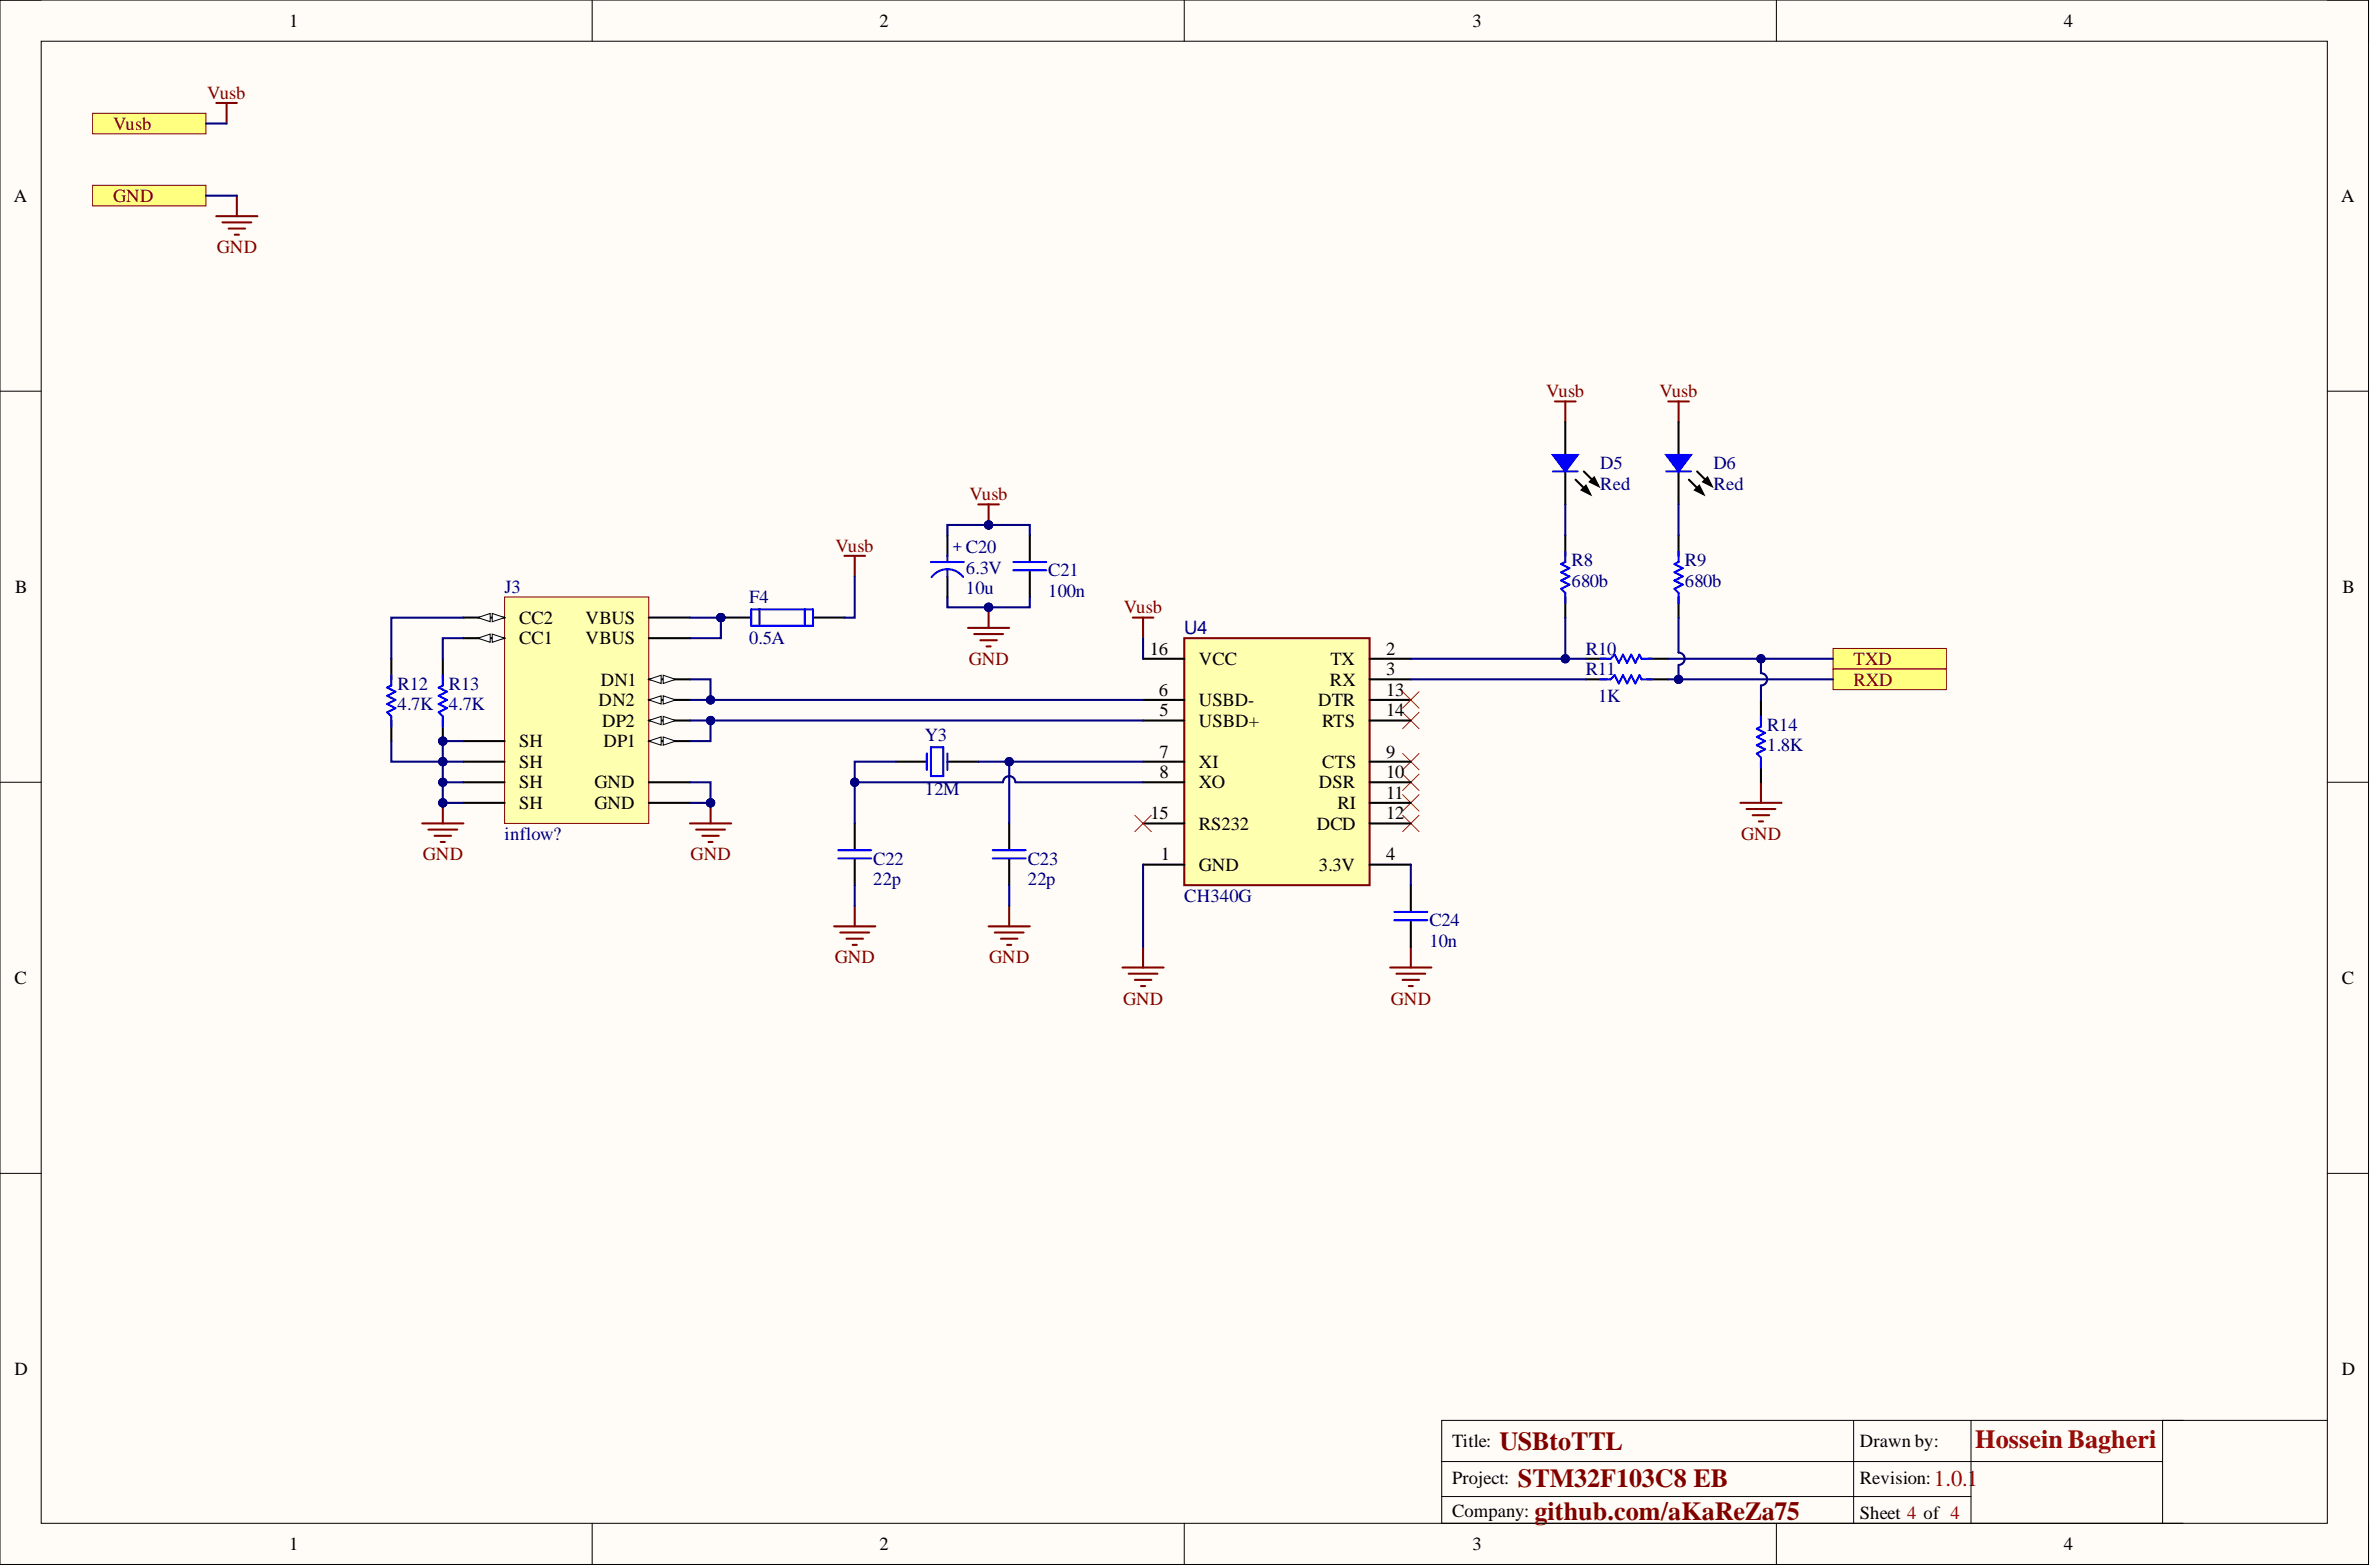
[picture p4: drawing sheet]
<svg xmlns="http://www.w3.org/2000/svg" width="292mm" height="193mm" viewBox="0 0 292 193" stroke-linecap="round" stroke-linejoin="round" font-family="sans-serif">
<defs><g id="words">
<g font-size="3.2" fill="#800000">
<text x="184.7" y="178.5">USBtoTTL</text>
<text x="187" y="183.1">STM32F103C8 EB</text>
<text x="189" y="187.2">github.com/aKaReZa75</text>
</g>
<text font-size="3.2" fill="#980000" x="243.3" y="178.3">Hossein Bagheri</text>
<text font-size="2.8" fill="#980000" x="238.3" y="182.9">1.0.1</text>
<g font-size="2.3">
<text x="35.6" y="3.3">1</text>
<text x="108.3" y="3.3">2</text>
<text x="181.4" y="3.3">3</text>
<text x="254.2" y="3.3">4</text>
<text x="1.7" y="24.8">A</text>
<text x="288.4" y="24.8">A</text>
<text x="1.9" y="73">B</text>
<text x="63.9" y="76.8">CC2</text>
<text x="72.1" y="76.8">VBUS</text>
<text x="288.6" y="73">B</text>
<text x="63.9" y="79.3">CC1</text>
<text x="72.1" y="79.3">VBUS</text>
<text x="141.7" y="80.6">16</text>
<text x="147.7" y="81.9">VCC</text>
<text x="163.9" y="81.9">TX</text>
<text x="170.8" y="80.6">2</text>
<text x="170.8" y="83.2">3</text>
<text x="73.8" y="87">DN2</text>
<text x="74" y="84.4">DN1</text>
<text x="74.2" y="89.5">DP2</text>
<text x="142.8" y="85.7">6</text>
<text x="142.9" y="88.2">5</text>
<text x="147.7" y="89.5">USBD+</text>
<text x="147.7" y="87">USBD-</text>
<text x="162.4" y="87">DTR</text>
<text x="162.9" y="89.5">RTS</text>
<text x="163.8" y="84.4">RX</text>
<text x="170.8" y="85.7">13</text>
<text x="170.8" y="88.2">14</text>
<text x="63.9" y="92">SH</text>
<text x="63.9" y="94.6">SH</text>
<text x="74.3" y="92">DP1</text>
<text x="142.9" y="93.3">7</text>
<text x="142.9" y="95.8">8</text>
<text x="147.7" y="94.6">XI</text>
<text x="162.9" y="94.6">CTS</text>
<text x="170.8" y="93.3">9</text>
<text x="170.8" y="95.8">10</text>
<text x="63.9" y="97.1">SH</text>
<text x="63.9" y="99.6">SH</text>
<text x="73.2" y="99.6">GND</text>
<text x="73.2" y="97.1">GND</text>
<text x="141.8" y="100.9">15</text>
<text x="147.7" y="97.1">XO</text>
<text x="162.5" y="97.1">DSR</text>
<text x="164.8" y="99.6">RI</text>
<text x="170.8" y="98.4">11</text>
<text x="170.8" y="100.9">12</text>
<text x="143" y="106">1</text>
<text x="147.7" y="107.2">GND</text>
<text x="147.7" y="102.2">RS232</text>
<text x="162.2" y="102.2">DCD</text>
<text x="162.5" y="107.2">3.3V</text>
<text x="170.8" y="106">4</text>
<text x="1.8" y="121.2">C</text>
<text x="288.5" y="121.2">C</text>
<text x="1.8" y="169.3">D</text>
<text x="288.5" y="169.3">D</text>
<text x="178.9" y="178.2">Title:</text>
<text x="229.1" y="178.2">Drawn by:</text>
<text x="178.9" y="182.8">Project:</text>
<text x="229.1" y="182.8">Revision:</text>
<text x="35.6" y="190.9">1</text>
<text x="108.3" y="190.9">2</text>
<text x="178.9" y="186.8">Company:</text>
<text x="181.4" y="190.9">3</text>
<text x="229.1" y="187.1">Sheet 4 of 4</text>
<text x="254.2" y="190.9">4</text>
</g>
<g font-size="2.3" fill="#800000">
<text x="14" y="16">Vusb</text>
<text x="25.5" y="12.2">Vusb</text>
<text x="14" y="24.8">GND</text>
<text x="26.7" y="31.2">GND</text>
<text x="190.5" y="48.9">Vusb</text>
<text x="204.4" y="48.9">Vusb</text>
<text x="119.4" y="61.6">Vusb</text>
<text x="102.9" y="67.9">Vusb</text>
<text x="138.5" y="75.5">Vusb</text>
<text x="119.3" y="81.9">GND</text>
<text x="228.4" y="81.9">TXD</text>
<text x="228.4" y="84.4">RXD</text>
<text x="52.1" y="106">GND</text>
<text x="85.1" y="106">GND</text>
<text x="214.5" y="103.4">GND</text>
<text x="102.8" y="118.6">GND</text>
<text x="121.9" y="118.6">GND</text>
<text x="138.4" y="123.7">GND</text>
<text x="171.4" y="123.7">GND</text>
</g>
<g font-size="2.3" fill="#000080">
<text x="197.2" y="57.8">D5</text>
<text x="211.1" y="57.8">D6</text>
<text x="197.2" y="60.3">Red</text>
<text x="211.1" y="60.3">Red</text>
<text x="119" y="70.6">6.3V</text>
<text x="129.2" y="71">C21</text>
<text x="193.6" y="69.7">R8</text>
<text x="207.6" y="69.7">R9</text>
<text x="62.2" y="73">J3</text>
<text x="92.3" y="74.3">F4</text>
<text x="119" y="73.2">10u</text>
<text x="129.2" y="73.5">100n</text>
<text x="193.6" y="72.3">680b</text>
<text x="207.6" y="72.3">680b</text>
<text x="92.3" y="79.3">0.5A</text>
<text x="145.9" y="78.1">U4</text>
<text x="195.4" y="80.6">R10</text>
<text x="195.4" y="83.2">R11</text>
<text x="49" y="87.5">4.7K</text>
<text x="49" y="84.9">R12</text>
<text x="55.3" y="87.5">4.7K</text>
<text x="55.3" y="84.9">R13</text>
<text x="196.9" y="86.4">1K</text>
<text x="217.7" y="90">R14</text>
<text x="113.9" y="91.3">Y3</text>
<text x="217.7" y="92.5">1.8K</text>
<text x="113.9" y="97.9">12M</text>
<text x="62.2" y="103.4">inflow?</text>
<text x="107.6" y="106.5">C22</text>
<text x="126.6" y="106.5">C23</text>
<text x="107.6" y="109">22p</text>
<text x="126.6" y="109">22p</text>
<text x="145.9" y="111">CH340G</text>
<text x="176.1" y="116.6">10n</text>
<text x="176.1" y="114.1">C24</text>
</g>
<text font-size="2" fill="#00f" x="117.4" y="67.9">+ C20</text>
</g></defs>
<path d="M0 0h291.8v192.7h-291.8z" fill-rule="evenodd" fill="#fffcf8"/>
<path d="M0 0h291.8v192.7h-291.8z" fill="none" stroke="#000" stroke-width=".12"/>
<path d="M5.1 5.1h281.6v182.5h-281.6z" fill-rule="evenodd" fill="#fffcf8"/>
<g fill="none" stroke="#000" stroke-width=".12">
<path d="M0 0h5.1M5.1 5.1h281.6v182.5h-281.6zM72.9 0v5.1M145.9 0v5.1M218.8 0v5.1M286.7 0h5.1v5.1M0 48.2h5.1M286.7 48.2h5.1M0 96.3h5.1M286.7 96.3h5.1M0 144.5h5.1M286.7 144.5h5.1"/>
<path d="M177.6 180h88.8M228.4 174.9v12.7M242.8 174.9v12.7M266.4 174.9v12.7M286.7 174.9h-109.1v12.7h91.4M72.9 187.6v5.1M145.9 187.6v5.1M177.6 184.3h65.2M218.8 187.6v5.1M291.8 187.6v5.1"/>
</g>
<path d="M120.5 62.1h2.6M121.8 62.1v2.5" fill="none" stroke="#800000" stroke-width=".25"/>
<circle cx="121.8" cy="64.6" r=".51" fill="#000080"/>
<circle cx="121.8" cy="64.6" r=".51" fill="none" stroke="#000080" stroke-width=".12"/>
<path d="M119.3 77.3h5M120 78.1h3.6M120.8 78.8h2M121.5 79.6h.5M121.8 74.8v2.5M139.6 76.1h2.5M140.8 76.1v2.5" fill="none" stroke="#800000" stroke-width=".25"/>
<circle cx="121.8" cy="74.8" r=".51" fill="#000080"/>
<circle cx="121.8" cy="74.8" r=".51" fill="none" stroke="#000080" stroke-width=".12"/>
<g fill="none" stroke="#800000" stroke-width=".25">
<path d="M104 68.4h2.6M105.3 68.4v2.6M87.5 98.9v2.5M214.4 98.9h5.1M215.2 99.6h3.5M216.9 96.3v2.6M85 101.4h5.1M85.8 102.2h3.5M86.5 102.9h2.1M87.3 103.7h.5M171.3 119.1h5M172 119.9h3.6"/>
<path d="M173.8 116.6v2.5M215.9 100.4h2.1M216.7 101.1h.5M172.8 120.7h2M173.6 121.4h.5"/>
</g>
<path d="M172.8 87.7l2 2M172.8 92.8l2 2M172.8 95.3l2 2M172.8 97.9l2 2M174.8 87.7l-2 2M174.8 92.8l-2 2M174.8 95.3l-2 2M174.8 97.9l-2 2M172.8 100.4l2 2M174.8 100.4l-2 2" fill="none" stroke="#f00" stroke-width=".12"/>
<circle cx="87.5" cy="98.9" r=".51" fill="#000080"/>
<circle cx="87.5" cy="98.9" r=".51" fill="none" stroke="#000080" stroke-width=".12"/>
<path d="M54.6 98.9v2.5M52 101.4h5.1M52.8 102.2h3.5M53.5 102.9h2.1M54.3 103.7h.5" fill="none" stroke="#800000" stroke-width=".25"/>
<circle cx="54.6" cy="98.9" r=".51" fill="#000080"/>
<circle cx="54.6" cy="98.9" r=".51" fill="none" stroke="#000080" stroke-width=".12"/>
<path d="M102.8 114.1h5M103.5 114.8h3.6M104.3 115.6h2M105 116.4h.6M105.3 111.5v2.6M121.8 114.1h5.1M122.6 114.8h3.5M123.3 115.6h2M124.1 116.4h.5M124.3 111.5v2.6" fill="none" stroke="#800000" stroke-width=".25"/>
<path d="M225.8 79.9h14v2.5h-14z" fill-rule="evenodd" fill="#ffff80"/>
<path d="M225.8 79.9h14v2.5h-14z" fill="none" stroke="#800000" stroke-width=".12"/>
<path d="M225.8 82.4h14v2.5h-14z" fill-rule="evenodd" fill="#ffff80"/>
<path d="M225.8 82.4h14v2.5h-14z" fill="none" stroke="#800000" stroke-width=".12"/>
<path d="M11.4 13.9h14v2.6h-14z" fill-rule="evenodd" fill="#ffff80"/>
<path d="M11.4 13.9h14v2.6h-14z" fill="none" stroke="#800000" stroke-width=".12"/>
<path d="M11.4 22.8h14v2.6h-14z" fill-rule="evenodd" fill="#ffff80"/>
<path d="M11.4 22.8h14v2.6h-14z" fill="none" stroke="#800000" stroke-width=".12"/>
<path d="M26.6 12.7h2.6M27.9 12.7v2.5M26.6 26.6h5.1M27.4 27.4h3.6M28.2 28.1h2M28.9 28.9h.5M29.2 24.1v2.5M191.6 49.4h2.5M192.8 49.4v2.6M205.5 49.4h2.6M206.8 49.4v2.6" fill="none" stroke="#800000" stroke-width=".25"/>
<path d="M62.2 73.5h17.7v27.9h-17.7z" fill-rule="evenodd" fill="#ffffb0"/>
<path d="M62.2 73.5h17.7v27.9h-17.7z" fill="none" stroke="#800000" stroke-width=".12"/>
<path d="M57.1 78.6h5.1" fill="none" stroke="#000" stroke-width=".25"/>
<path d="M60.6 78.1l1.6 .5-1.6 .5z" fill="#f8fcff"/>
<path d="M60.6 78.1l1.6 .5-1.6 .5z" fill="none" stroke="#000" stroke-width=".12"/>
<path d="M58.9 78.6l1.5-.5v1z" fill="#f8fcff"/>
<path d="M58.9 78.6l1.5-.5v1z" fill="none" stroke="#000" stroke-width=".12"/>
<path d="M79.9 91.3h5.1" fill="none" stroke="#000" stroke-width=".25"/>
<path d="M79.9 91.3l1.5-.5v1z" fill="#f8fcff"/>
<path d="M79.9 91.3l1.5-.5v1z" fill="none" stroke="#000" stroke-width=".12"/>
<path d="M81.7 90.8l1.5 .5-1.5 .5z" fill="#f8fcff"/>
<path d="M81.7 90.8l1.5 .5-1.5 .5z" fill="none" stroke="#000" stroke-width=".12"/>
<path d="M79.9 83.7h5.1" fill="none" stroke="#000" stroke-width=".25"/>
<path d="M79.9 83.7l1.5-.5v1z" fill="#f8fcff"/>
<path d="M79.9 83.7l1.5-.5v1z" fill="none" stroke="#000" stroke-width=".12"/>
<path d="M81.7 83.2l1.5 .5-1.5 .5z" fill="#f8fcff"/>
<path d="M81.7 83.2l1.5 .5-1.5 .5z" fill="none" stroke="#000" stroke-width=".12"/>
<path d="M79.9 76.1h5.1M79.9 78.6h5.1M79.9 86.2h5.1" fill="none" stroke="#000" stroke-width=".25"/>
<path d="M79.9 86.2l1.5-.5v1z" fill="#f8fcff"/>
<path d="M79.9 86.2l1.5-.5v1z" fill="none" stroke="#000" stroke-width=".12"/>
<path d="M81.7 85.7l1.5 .5-1.5 .5z" fill="#f8fcff"/>
<path d="M81.7 85.7l1.5 .5-1.5 .5z" fill="none" stroke="#000" stroke-width=".12"/>
<path d="M79.9 88.7h5.1" fill="none" stroke="#000" stroke-width=".25"/>
<path d="M79.9 88.7l1.5-.5v1z" fill="#f8fcff"/>
<path d="M79.9 88.7l1.5-.5v1z" fill="none" stroke="#000" stroke-width=".12"/>
<path d="M81.7 88.2l1.5 .5-1.5 .5z" fill="#f8fcff"/>
<path d="M81.7 88.2l1.5 .5-1.5 .5z" fill="none" stroke="#000" stroke-width=".12"/>
<path d="M57.1 76.1h5.1" fill="none" stroke="#000" stroke-width=".25"/>
<path d="M60.6 75.5l1.6 .6-1.6 .5z" fill="#f8fcff"/>
<path d="M60.6 75.5l1.6 .6-1.6 .5z" fill="none" stroke="#000" stroke-width=".12"/>
<path d="M58.9 76.1l1.5-.6v1.1z" fill="#f8fcff"/>
<path d="M58.9 76.1l1.5-.6v1.1z" fill="none" stroke="#000" stroke-width=".12"/>
<path d="M57.1 91.3h5.1M57.1 93.8h5.1M57.1 96.3h5.1M57.1 98.9h5.1M79.9 96.3h5.1M79.9 98.9h5.1M105.3 101.4v3.2M105.3 105.8v3.2M124.3 101.4v3.2M124.3 105.8v3.2M173.8 109v3.2M173.8 113.4v3.2" fill="none" stroke="#000" stroke-width=".25"/>
<path d="M103.3 105.7h4M103.3 104.7h4M122.3 105.7h4.1M122.3 104.7h4.1M171.8 113.3h4M171.8 112.3h4" fill="none" stroke="#00f" stroke-width=".25"/>
<circle cx="54.6" cy="91.3" r=".51" fill="#000080"/>
<circle cx="54.6" cy="91.3" r=".51" fill="none" stroke="#000080" stroke-width=".12"/>
<path d="M54.6 88.7v2.6" fill="none" stroke="#000" stroke-width=".25"/>
<circle cx="54.6" cy="91.3" r=".51" fill="#000080"/>
<circle cx="54.6" cy="91.3" r=".51" fill="none" stroke="#000080" stroke-width=".12"/>
<path d="M48.2 81.1v2.6M48.2 88.7v2.6M54.6 81.1v2.6" fill="none" stroke="#000" stroke-width=".25"/>
<path d="M48.2 83.2v1.2l-.5 .3 1 .5-1 .5 1 .5-1 .5 1 .5-1 .5 .5 .5v1.3M54.6 83.2v1.2l-.6 .3 1.1 .5-1.1 .5 1.1 .5-1.1 .5 1.1 .5-1.1 .5 .6 .5v1.3" fill="none" stroke="#00f" stroke-width=".25"/>
<circle cx="88.8" cy="76.1" r=".51" fill="#000080"/>
<circle cx="88.8" cy="76.1" r=".51" fill="none" stroke="#000080" stroke-width=".12"/>
<path d="M88.8 76.1h3.7M100.4 76.1h3.6" fill="none" stroke="#000" stroke-width=".25"/>
<circle cx="88.8" cy="76.1" r=".51" fill="#000080"/>
<circle cx="88.8" cy="76.1" r=".51" fill="none" stroke="#000080" stroke-width=".12"/>
<path d="M92.6 75h7.6v2.1h-7.6zM93.6 75v2.1M99.1 75v2.1" fill="none" stroke="#00f" stroke-width=".25"/>
<path d="M145.9 78.6h22.8v30.4h-22.8z" fill-rule="evenodd" fill="#ffffb0"/>
<path d="M145.9 78.6h22.8v30.4h-22.8zM138.3 119.1h5.1M139 119.9h3.6M140.8 116.6v2.5M139.8 120.7h2M140.6 121.4h.5" fill="none" stroke="#800000" stroke-width=".25"/>
<g fill="none" stroke="#000" stroke-width=".25">
<path d="M192.8 52v4M192.8 58.1v4M126.9 65.9v3.2M126.9 70.4v3.1M192.8 65.9v2.5M192.8 73.5v2.6M206.8 65.9v2.5M206.8 73.5v2.6M140.8 81.1h5.1M140.8 88.7h5.1M140.8 86.2h5.1M140.8 93.8h5.1"/>
<path d="M140.8 96.3h5.1M168.7 81.1h5.1M168.7 83.7h5.1M168.7 88.7h5.1M168.7 86.2h5.1M168.7 93.8h5.1M168.7 96.3h5.1M168.7 98.9h5.1M195.4 81.1h2.5M195.4 83.7h2.5M203 81.1h2.5M203 83.7h2.5"/>
<path d="M216.9 86.2v2.5M216.9 93.8v2.5M140.8 106.5h5.1M140.8 101.4h5.1M168.7 106.5h5.1M168.7 101.4h5.1"/>
</g>
<path d="M139.8 100.4l2 2M141.8 100.4l-2 2" fill="none" stroke="#f00" stroke-width=".12"/>
<path d="M191.3 58.1h3.1M124.8 70.2h4.1M124.8 69.2h4.1M192.8 67.9v1.3l-.5 .3 1 .5-1 .5 1 .5-1 .5 1 .5-1 .5 .5 .5v1.3M206.8 67.9v1.3l-.5 .3 1 .5-1 .5 1 .5-1 .5 1 .5-1 .5 .5 .5v1.3M197.2 81.1h1.2l.5-.5 .5 1 .5-1 .6 1 .5-1 .5 1 .5-1 .2 .5h1.3M197.2 83.7h1.2l.5-.5 .5 1 .5-1 .6 1 .5-1 .5 1 .5-1 .2 .5h1.3M216.9 88.2v1.3l-.5 .2 1.1 .5-1.1 .6 1.1 .5-1.1 .5 1.1 .5-1.1 .5 .5 .5v1.3" fill="none" stroke="#00f" stroke-width=".25"/>
<path d="M191.3 56h3.1l-1.6 2.1z" fill="#00f"/>
<path d="M191.3 56h3.1l-1.6 2.1zM205.3 58.1h3" fill="none" stroke="#00f" stroke-width=".25"/>
<path d="M194.1 59.1l1.5 1.5M195.1 58.1l1.3 1.2M195.9 59.3l.5-.5 .5 1zM206.8 52v4M206.8 58.1v4M194.9 60.3l.5-.5 .5 1z" fill="none" stroke="#000" stroke-width=".25"/>
<path d="M195.9 59.3l.5-.5 .5 1zM194.9 60.3l.5-.5 .5 1z" fill="#000"/>
<path d="M205.3 56h3l-1.5 2.1z" fill="#00f"/>
<path d="M205.3 56h3l-1.5 2.1zM114.2 92.8v2M114.7 92h1.5v3.6h-1.5zM116.7 92.8v2" fill="none" stroke="#00f" stroke-width=".25"/>
<path d="M208.1 59.1l1.5 1.5M209.1 58.1l1.2 1.2M209.8 59.3l.5-.5 .6 1zM208.8 60.3l.5-.5 .5 1zM110.4 93.8h3.8M116.7 93.8h3.8" fill="none" stroke="#000" stroke-width=".25"/>
<path d="M209.8 59.3l.5-.5 .6 1zM208.8 60.3l.5-.5 .5 1z" fill="#000"/>
<path d="M121.8 64.6h5.1v1.3" fill="none" stroke="#000080" stroke-width=".25"/>
<circle cx="121.8" cy="64.6" r=".51" fill="#000080"/>
<circle cx="121.8" cy="64.6" r=".51" fill="none" stroke="#000080" stroke-width=".12"/>
<path d="M121.8 64.6h-5.1v1.3" fill="none" stroke="#000080" stroke-width=".25"/>
<circle cx="121.8" cy="64.6" r=".51" fill="#000080"/>
<circle cx="121.8" cy="64.6" r=".51" fill="none" stroke="#000080" stroke-width=".12"/>
<path d="M140.8 78.6v2.5M192.8 62.1v3.8M192.8 76.1v5M206.8 62.1v3.8" fill="none" stroke="#000080" stroke-width=".25"/>
<circle cx="192.8" cy="81.1" r=".51" fill="#000080"/>
<circle cx="192.8" cy="81.1" r=".51" fill="none" stroke="#000080" stroke-width=".12"/>
<path d="M85 76.1h3.8" fill="none" stroke="#000080" stroke-width=".25"/>
<circle cx="88.8" cy="76.1" r=".51" fill="#000080"/>
<circle cx="88.8" cy="76.1" r=".51" fill="none" stroke="#000080" stroke-width=".12"/>
<path d="M57.1 76.1h-8.9v5M88.8 76.1v2.5h-3.8" fill="none" stroke="#000080" stroke-width=".25"/>
<circle cx="88.8" cy="76.1" r=".51" fill="#000080"/>
<circle cx="88.8" cy="76.1" r=".51" fill="none" stroke="#000080" stroke-width=".12"/>
<path d="M205.5 83.7h20.3" fill="none" stroke="#000080" stroke-width=".25"/>
<circle cx="206.8" cy="83.7" r=".51" fill="#000080"/>
<circle cx="206.8" cy="83.7" r=".51" fill="none" stroke="#000080" stroke-width=".12"/>
<path d="M57.1 78.6h-2.5v2.5M216.9 81.1v1.8a.76 .76 0 0 1 .8 .8 .76 .76 0 0 1-.8 .7v1.8" fill="none" stroke="#000080" stroke-width=".25"/>
<circle cx="216.9" cy="81.1" r=".51" fill="#000080"/>
<circle cx="216.9" cy="81.1" r=".51" fill="none" stroke="#000080" stroke-width=".12"/>
<path d="M87.5 88.7v2.6h-2.5" fill="none" stroke="#000080" stroke-width=".25"/>
<circle cx="87.5" cy="88.7" r=".51" fill="#000080"/>
<circle cx="87.5" cy="88.7" r=".51" fill="none" stroke="#000080" stroke-width=".12"/>
<path d="M57.1 91.3h-2.5v7.6" fill="none" stroke="#000080" stroke-width=".25"/>
<circle cx="54.6" cy="91.3" r=".51" fill="#000080"/>
<circle cx="54.6" cy="91.3" r=".51" fill="none" stroke="#000080" stroke-width=".12"/>
<circle cx="54.6" cy="93.8" r=".51" fill="#000080"/>
<circle cx="54.6" cy="93.8" r=".51" fill="none" stroke="#000080" stroke-width=".12"/>
<circle cx="54.6" cy="96.3" r=".51" fill="#000080"/>
<circle cx="54.6" cy="96.3" r=".51" fill="none" stroke="#000080" stroke-width=".12"/>
<circle cx="54.6" cy="98.9" r=".51" fill="#000080"/>
<circle cx="54.6" cy="98.9" r=".51" fill="none" stroke="#000080" stroke-width=".12"/>
<path d="M48.2 91.3v2.5h6.4" fill="none" stroke="#000080" stroke-width=".25"/>
<circle cx="54.6" cy="93.8" r=".51" fill="#000080"/>
<circle cx="54.6" cy="93.8" r=".51" fill="none" stroke="#000080" stroke-width=".12"/>
<path d="M54.6 93.8h2.5" fill="none" stroke="#000080" stroke-width=".25"/>
<circle cx="54.6" cy="93.8" r=".51" fill="#000080"/>
<circle cx="54.6" cy="93.8" r=".51" fill="none" stroke="#000080" stroke-width=".12"/>
<path d="M54.6 96.3h2.5" fill="none" stroke="#000080" stroke-width=".25"/>
<circle cx="54.6" cy="96.3" r=".51" fill="#000080"/>
<circle cx="54.6" cy="96.3" r=".51" fill="none" stroke="#000080" stroke-width=".12"/>
<path d="M54.6 98.9h2.5" fill="none" stroke="#000080" stroke-width=".25"/>
<circle cx="54.6" cy="98.9" r=".51" fill="#000080"/>
<circle cx="54.6" cy="98.9" r=".51" fill="none" stroke="#000080" stroke-width=".12"/>
<path d="M85 98.9h2.5" fill="none" stroke="#000080" stroke-width=".25"/>
<circle cx="87.5" cy="98.9" r=".51" fill="#000080"/>
<circle cx="87.5" cy="98.9" r=".51" fill="none" stroke="#000080" stroke-width=".12"/>
<path d="M85 96.3h2.5v2.6" fill="none" stroke="#000080" stroke-width=".25"/>
<circle cx="87.5" cy="98.9" r=".51" fill="#000080"/>
<circle cx="87.5" cy="98.9" r=".51" fill="none" stroke="#000080" stroke-width=".12"/>
<path d="M124.3 93.8v7.6" fill="none" stroke="#000080" stroke-width=".25"/>
<circle cx="124.3" cy="93.8" r=".51" fill="#000080"/>
<circle cx="124.3" cy="93.8" r=".51" fill="none" stroke="#000080" stroke-width=".12"/>
<path d="M25.4 15.2h2.5M25.4 24.1h3.8M105.3 96.3h18.3a.76 .76 0 0 1 .7-.7 .76 .76 0 0 1 .8 .7h15.7M105.3 109v2.5M124.3 109v2.5M140.8 106.5v10.1M173.8 106.5v2.5" fill="none" stroke="#000080" stroke-width=".25"/>
<circle cx="105.3" cy="96.3" r=".51" fill="#000080"/>
<circle cx="105.3" cy="96.3" r=".51" fill="none" stroke="#000080" stroke-width=".12"/>
<path d="M110.4 93.8h-5.1v7.6" fill="none" stroke="#000080" stroke-width=".25"/>
<circle cx="105.3" cy="96.3" r=".51" fill="#000080"/>
<circle cx="105.3" cy="96.3" r=".51" fill="none" stroke="#000080" stroke-width=".12"/>
<path d="M120.5 93.8h20.3" fill="none" stroke="#000080" stroke-width=".25"/>
<circle cx="124.3" cy="93.8" r=".51" fill="#000080"/>
<circle cx="124.3" cy="93.8" r=".51" fill="none" stroke="#000080" stroke-width=".12"/>
<path d="M205.5 81.1h20.3" fill="none" stroke="#000080" stroke-width=".25"/>
<circle cx="216.9" cy="81.1" r=".51" fill="#000080"/>
<circle cx="216.9" cy="81.1" r=".51" fill="none" stroke="#000080" stroke-width=".12"/>
<path d="M85 88.7h55.8" fill="none" stroke="#000080" stroke-width=".25"/>
<circle cx="87.5" cy="88.7" r=".51" fill="#000080"/>
<circle cx="87.5" cy="88.7" r=".51" fill="none" stroke="#000080" stroke-width=".12"/>
<path d="M87.5 86.2h53.3" fill="none" stroke="#000080" stroke-width=".25"/>
<circle cx="87.5" cy="86.2" r=".51" fill="#000080"/>
<circle cx="87.5" cy="86.2" r=".51" fill="none" stroke="#000080" stroke-width=".12"/>
<path d="M85 83.7h2.5v2.5h-2.5" fill="none" stroke="#000080" stroke-width=".25"/>
<circle cx="87.5" cy="86.2" r=".51" fill="#000080"/>
<circle cx="87.5" cy="86.2" r=".51" fill="none" stroke="#000080" stroke-width=".12"/>
<path d="M105.3 71v5.1h-1.3M116.7 73.5v1.3h5.1" fill="none" stroke="#000080" stroke-width=".25"/>
<circle cx="121.8" cy="74.8" r=".51" fill="#000080"/>
<circle cx="121.8" cy="74.8" r=".51" fill="none" stroke="#000080" stroke-width=".12"/>
<path d="M126.9 73.5v1.3h-5.1" fill="none" stroke="#000080" stroke-width=".25"/>
<circle cx="121.8" cy="74.8" r=".51" fill="#000080"/>
<circle cx="121.8" cy="74.8" r=".51" fill="none" stroke="#000080" stroke-width=".12"/>
<path d="M173.8 81.1h21.6M173.8 83.7h21.6" fill="none" stroke="#000080" stroke-width=".25"/>
<circle cx="192.8" cy="81.1" r=".51" fill="#000080"/>
<circle cx="192.8" cy="81.1" r=".51" fill="none" stroke="#000080" stroke-width=".12"/>
<path d="M206.8 76.1v4.3a.76 .76 0 0 1 .8 .7 .76 .76 0 0 1-.8 .8v1.8" fill="none" stroke="#000080" stroke-width=".25"/>
<circle cx="206.8" cy="83.7" r=".51" fill="#000080"/>
<circle cx="206.8" cy="83.7" r=".51" fill="none" stroke="#000080" stroke-width=".12"/>
<path d="M114.7 69.2h4M116.7 68.4v.8M116.7 70.2v.8M118.6 71a2.42 2.42 0 0 0-3.8 .1" fill="none" stroke="#00f" stroke-width=".25"/>
<path d="M116.7 65.9v2.5M116.7 71v2.5" fill="none" stroke="#000" stroke-width=".25"/>
<path d="M172.8 85.2l2 2M174.8 85.2l-2 2" fill="none" stroke="#f00" stroke-width=".12"/>
<use href="#words"/>
</svg>
